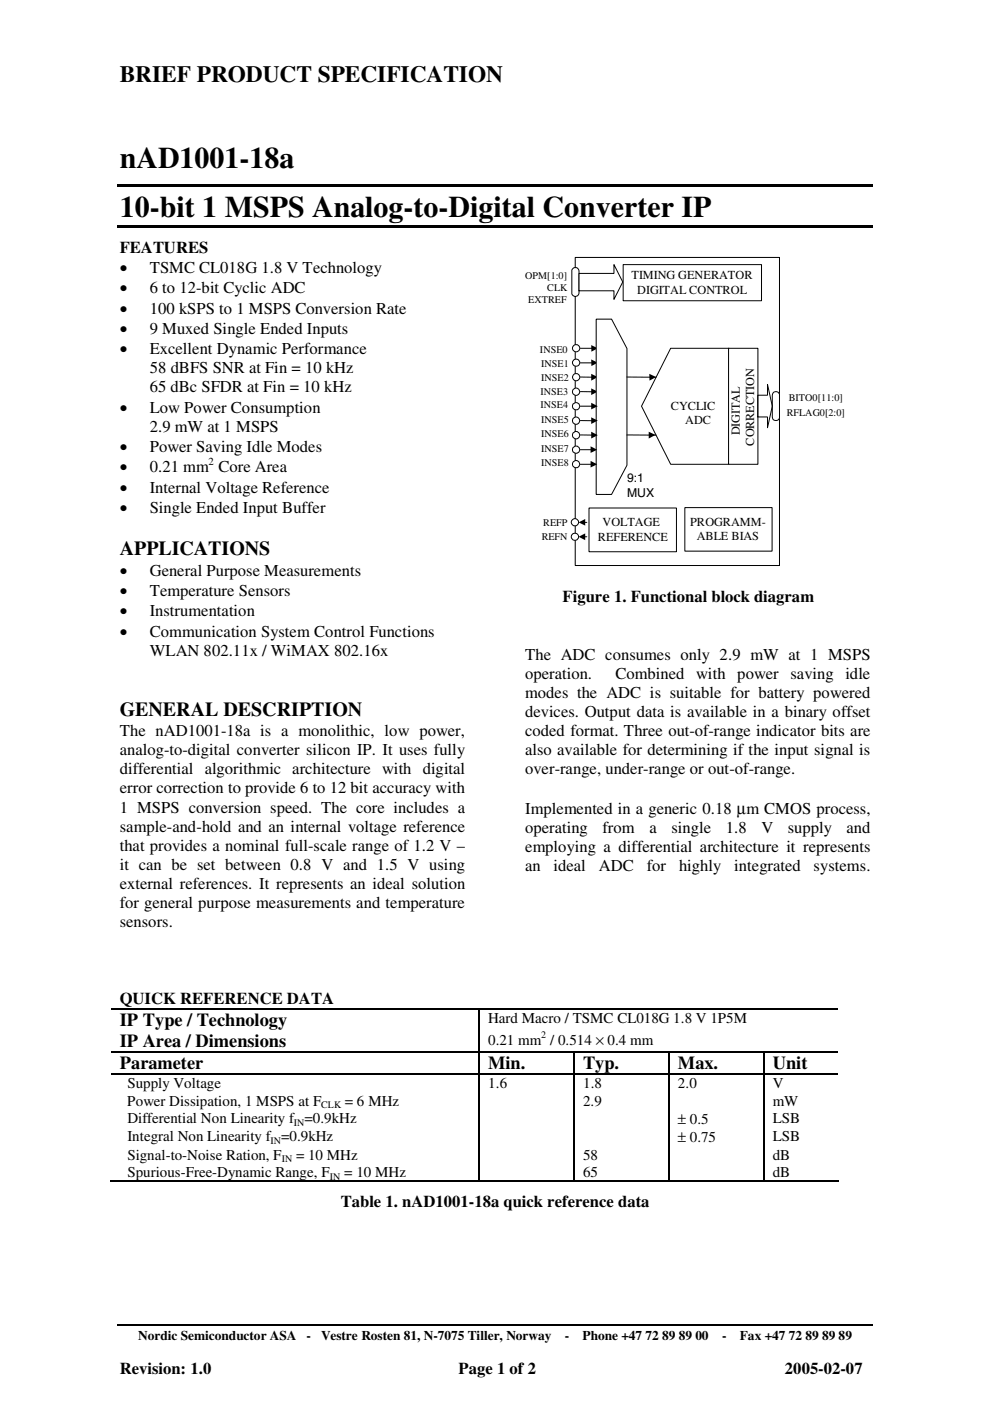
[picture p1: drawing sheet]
<svg xmlns="http://www.w3.org/2000/svg" width="210mm" height="297mm" viewBox="0 0 210 297" stroke-linecap="round" stroke-linejoin="round" font-family="sans-serif">
<defs><g id="words">
<g font-size="6.3">
<text x="25.4" y="35.6">nAD1001-18a</text>
<text x="25.4" y="46">10-bit 1 MSPS Analog-to-Digital Converter IP</text>
</g>
<text font-size="5" x="25.4" y="17.3">BRIEF PRODUCT SPECIFICATION</text>
<g font-size="4.2">
<text x="25.4" y="117.6">APPLICATIONS</text>
<text x="25.4" y="151.9">GENERAL DESCRIPTION</text>
</g>
<g font-size="3.9">
<text x="25.4" y="217.6">IP Type / Technology</text>
<text x="25.4" y="222.1">IP Area / Dimensions</text>
<text x="25.4" y="226.8">Parameter</text>
<text x="103.5" y="226.8">Min.</text>
<text x="123.6" y="226.8">Typ.</text>
<text x="143.7" y="226.8">Max.</text>
<text x="163.9" y="226.8">Unit</text>
</g>
<g font-size="3.5">
<text x="25.4" y="53.6">FEATURES</text>
<text x="25.4" y="57.8">•</text>
<text x="31.7" y="57.8">TSMC CL018G 1.8 V Technology</text>
<text x="25.4" y="62.2">•</text>
<text x="31.7" y="62.2">6 to 12-bit Cyclic ADC</text>
<text x="25.4" y="66.5">•</text>
<text x="25.4" y="70.8">•</text>
<text x="31.7" y="66.5">100 kSPS to 1 MSPS Conversion Rate</text>
<text x="31.7" y="70.8">9 Muxed Single Ended Inputs</text>
<text x="25.4" y="75.1">•</text>
<text x="31.7" y="75.1">Excellent Dynamic Performance</text>
<text x="31.7" y="79.1">58 dBFS SNR at Fin = 10 kHz</text>
<text x="31.7" y="83.2">65 dBc SFDR at Fin = 10 kHz</text>
<text x="25.4" y="87.5">•</text>
<text x="31.7" y="87.5">Low Power Consumption</text>
<text x="25.4" y="95.9">•</text>
<text x="31.7" y="91.5">2.9 mW at 1 MSPS</text>
<text x="31.7" y="95.9">Power Saving Idle Modes</text>
<text x="25.4" y="100.2">•</text>
<text x="31.7" y="100.2">0.21 mm Core Area</text>
<text x="25.4" y="104.5">•</text>
<text x="31.7" y="104.5">Internal Voltage Reference</text>
<text x="25.4" y="108.8">•</text>
<text x="31.7" y="108.8">Single Ended Input Buffer</text>
<text x="25.4" y="122">•</text>
<text x="31.7" y="122">General Purpose Measurements</text>
<text x="25.4" y="126.3">•</text>
<text x="25.4" y="130.7">•</text>
<text x="31.7" y="126.3">Temperature Sensors</text>
<text x="31.7" y="130.7">Instrumentation</text>
<text x="119.3" y="127.7">Figure 1. Functional block diagram</text>
<text x="25.4" y="135">•</text>
<text x="31.7" y="135">Communication System Control Functions</text>
<text x="31.7" y="139">WLAN 802.11x / WiMAX 802.16x</text>
<text x="111.3" y="139.8">The ADC consumes only 2.9 mW at 1 MSPS</text>
<text x="111.3" y="143.9">operation.</text>
<text x="130.5" y="143.9">Combined</text>
<text x="147.6" y="143.9">with</text>
<text x="156.3" y="143.9">power</text>
<text x="167.6" y="143.9">saving idle</text>
<text x="111.3" y="147.9">modes the ADC is suitable for battery powered</text>
<text x="111.3" y="152">devices. Output data is available in a binary offset</text>
<text x="25.4" y="156.1">The nAD1001-18a is a monolithic, low power,</text>
<text x="25.4" y="160.1">analog-to-digital converter silicon IP. It uses fully</text>
<text x="111.3" y="156.1">coded format. Three out-of-range indicator bits are</text>
<text x="111.3" y="160.1">also available for determining if the input signal is</text>
<text x="25.4" y="164.2">differential algorithmic architecture with digital</text>
<text x="111.3" y="164.2">over-range, under-range or out-of-range.</text>
<text x="25.4" y="168.2">error correction to provide 6 to 12 bit accuracy with</text>
<text x="25.4" y="172.3">1 MSPS conversion speed. The core includes a</text>
<text x="111.3" y="172.6">Implemented in a generic 0.18 µm CMOS process,</text>
<text x="25.4" y="176.3">sample-and-hold and an internal voltage reference</text>
<text x="111.3" y="176.6">operating</text>
<text x="127.7" y="176.6">from</text>
<text x="137.7" y="176.6">a</text>
<text x="142.3" y="176.6">single</text>
<text x="153.9" y="176.6">1.8</text>
<text x="161.4" y="176.6">V</text>
<text x="167.1" y="176.6">supply</text>
<text x="179.5" y="176.6">and</text>
<text x="25.4" y="180.4">that provides a nominal full-scale range of 1.2 V –</text>
<text x="25.4" y="184.5">it can be set between 0.8 V and 1.5 V using</text>
<text x="111.3" y="180.6">employing a differential architecture it represents</text>
<text x="111.3" y="184.7">an</text>
<text x="117.3" y="184.7">ideal</text>
<text x="127" y="184.7">ADC</text>
<text x="137.1" y="184.7">for</text>
<text x="144" y="184.7">highly</text>
<text x="155.7" y="184.7">integrated</text>
<text x="172.5" y="184.7">systems.</text>
<text x="25.4" y="188.5">external references. It represents an ideal solution</text>
<text x="25.4" y="192.5">for general purpose measurements and temperature</text>
<text x="25.4" y="196.6">sensors.</text>
<text x="25.4" y="212.9">QUICK REFERENCE DATA</text>
<text x="72.3" y="255.9">Table 1. nAD1001-18a quick reference data</text>
<text x="25.4" y="291.2">Revision: 1.0</text>
<text x="97.2" y="291.2">Page 1 of 2</text>
<text x="166.4" y="291.2">2005-02-07</text>
</g>
<g font-size="3.2">
<text x="103.5" y="216.8">Hard Macro / TSMC CL018G 1.8 V 1P5M</text>
<text x="103.5" y="221.5">0.21 mm / 0.514 × 0.4 mm</text>
<text x="27" y="230.8">Supply Voltage</text>
<text x="103.5" y="230.8">1.6</text>
<text x="123.6" y="230.8">1.8</text>
<text x="143.7" y="230.8">2.0</text>
<text x="163.9" y="230.8">V</text>
<text x="27" y="234.5">Power Dissipation, 1 MSPS at F</text>
<text x="27" y="238.1">Differential Non Linearity f =0.9kHz</text>
<text x="73.1" y="234.5">= 6 MHz</text>
<text x="123.6" y="234.5">2.9</text>
<text x="143.7" y="238.3">± 0.5</text>
<text x="163.8" y="234.5">mW</text>
<text x="163.8" y="238.1">LSB</text>
<text x="27" y="242">Integral Non Linearity f =0.9kHz</text>
<text x="27" y="245.9">Signal-to-Noise Ration, F</text>
<text x="62.8" y="245.9">= 10 MHz</text>
<text x="123.6" y="245.9">58</text>
<text x="143.7" y="242.2">± 0.75</text>
<text x="163.8" y="245.9">dB</text>
<text x="163.8" y="242">LSB</text>
<text x="27" y="249.5">Spurious-Free-Dynamic Range, F</text>
<text x="73" y="249.5">= 10 MHz</text>
<text x="123.6" y="249.5">65</text>
<text x="163.8" y="249.5">dB</text>
</g>
<g font-size="2.8">
<text x="29.3" y="284.1">Nordic Semiconductor ASA</text>
<text x="65" y="284.1">-</text>
<text x="68.1" y="284.1">Vestre Rosten 81, N-7075 Tiller, Norway</text>
<text x="119.8" y="284.1">-</text>
<text x="123.5" y="284.1">Phone +47 72 89 89 00</text>
<text x="153.1" y="284.1">-</text>
<text x="156.9" y="284.1">Fax +47 72 89 89 89</text>
</g>
<g font-size="2.6">
<text x="133.9" y="59.2">TIMING GENERATOR</text>
<text x="135.1" y="62.3">DIGITAL CONTROL</text>
<text x="142.2" y="86.9">CYCLIC</text>
<text x="145.3" y="90">ADC</text>
<text x="156.9" y="92.3" transform="rotate(-90 156.9 92.3)">DIGITAL</text>
<text x="159.9" y="94.5" transform="rotate(-90 159.9 94.5)">CORRECTION</text>
<text x="133" y="105.3">MUX</text>
<text x="133" y="102.3">9:1</text>
<text x="127.8" y="111.6">VOLTAGE</text>
<text x="146.3" y="111.5">PROGRAMM-</text>
<text x="126.7" y="114.7">REFERENCE</text>
<text x="147.7" y="114.6">ABLE BIAS</text>
</g>
<text font-size="2.3" x="44.2" y="98.6">2</text>
<g font-size="2.2">
<text x="111.3" y="59.2">OPM[1:0]</text>
<text x="112" y="64.1">EXTREF</text>
<text x="116" y="61.8">CLK</text>
<text x="114.5" y="74.8">INSE0</text>
<text x="114.7" y="77.8">INSE1</text>
<text x="114.6" y="83.7">INSE3</text>
<text x="114.7" y="80.9">INSE2</text>
<text x="114.6" y="86.5">INSE4</text>
<text x="114.7" y="89.6">INSE5</text>
<text x="166.8" y="88.2">RFLAG0[2:0]</text>
<text x="167.2" y="85.1">BITO0[11:0]</text>
<text x="114.7" y="92.7">INSE6</text>
<text x="114.7" y="95.8">INSE7</text>
<text x="114.7" y="98.8">INSE8</text>
<text x="115.2" y="111.5">REFP</text>
<text x="114.9" y="114.6">REFN</text>
</g>
<g font-size="2.1">
<text x="114.8" y="220.1">2</text>
<text x="62.3" y="238.6">IN</text>
<text x="68.1" y="235">CLK</text>
<text x="57.4" y="242.5">IN</text>
<text x="59.7" y="246.4">IN</text>
<text x="69.9" y="250.1">IN</text>
</g>
</g></defs>
<path d="M24.9 39.2h160.2v.5h-160.2zM24.9 47.7h160.2v.5h-160.2z" fill="#000"/>
<path d="M24.9 281h160.2" fill="none" stroke="#000" stroke-width=".25"/>
<g fill="#fff" stroke="#000" stroke-width=".21">
<path d="M142.2 73.8h12.4v24.6h-12.4l-6.2-12.3z" fill-rule="evenodd"/>
<path d="M154.5 73.8h6.2v24.6h-6.2z" fill-rule="evenodd"/>
</g>
<path d="M122 54.6h43.3v65.3h-43.3z" fill="none" stroke="#000" stroke-width=".21"/>
<path d="M121.5 56.9l.3-.2 .7 .2 .3 .6v4.6l-.3 .6-.5 .2-.5-.2-.3-.4v-5.1z" fill-rule="evenodd" fill="#fff" stroke="#000" stroke-width=".21"/>
<path d="M122.8 58h7.4v-1.9l1.8 3.7-1.8 3.7v-1.8h-7.4z" fill-rule="evenodd" fill="#fff"/>
<path d="M122.8 58h7.4v-1.9l1.8 3.7-1.8 3.7v-1.8h-7.4z" fill="none" stroke="#000" stroke-width=".21"/>
<g fill="#fff" stroke="#000" stroke-width=".21">
<path d="M132.1 56.1h29.4v7.7h-29.4z" fill-rule="evenodd"/>
<circle cx="122.1" cy="73.8" r=".77"/>
<circle cx="122.1" cy="83.1" r=".77"/>
</g>
<path d="M125.3 82.4l1.4 .6-1.4 .7z" fill="#000"/>
<g fill="#fff" stroke="#000" stroke-width=".21">
<circle cx="122.1" cy="76.9" r=".77"/>
<circle cx="122.1" cy="80" r=".77"/>
</g>
<path d="M125.3 79.3l1.4 .6-1.4 .8zM125.3 76.2l1.4 .7-1.3 .7zM125.3 73.2l1.4 .6-1.3 .8z" fill="#000"/>
<g fill="#fff" stroke="#000" stroke-width=".21">
<path d="M124.9 107.7h18.5v9.3h-18.5z" fill-rule="evenodd"/>
<path d="M145.2 107.6h18.5v9.3h-18.5z" fill-rule="evenodd"/>
<path d="M164 83.2l.3-.1a.8 .8 0 0 1 1 .5v5a.78 .78 0 0 1-.9 .6 .78 .78 0 0 1-.7-.8v-4.6z" fill-rule="evenodd"/>
</g>
<path d="M162.7 81.5l1 4.6-1 4.6v-2.3h-2v-4.6h2z" fill="none" stroke="#000" stroke-width=".21"/>
<path d="M126.4 67.7h3.3l3.2 6.2v24.8l-3.2 6.1h-3.3z" fill-rule="evenodd" fill="#fff" stroke="#000" stroke-width=".21"/>
<path d="M132.9 79.9l6.2 .1M132.9 92.2l6.2 .1" fill="none" stroke="#000" stroke-width=".21"/>
<g fill="#fff" stroke="#000" stroke-width=".21">
<circle cx="122.1" cy="86.1" r=".77"/>
<circle cx="122.1" cy="89.2" r=".77"/>
<circle cx="122.2" cy="92.3" r=".78"/>
<circle cx="122.1" cy="95.3" r=".76"/>
<circle cx="122.1" cy="98.4" r=".77"/>
</g>
<path d="M137.7 79.3l1.4 .6-1.4 .8zM125.2 94.6l1.4 .7-1.4 .7zM125.2 97.7l1.4 .7-1.4 .7zM125.3 85.4l1.4 .7-1.4 .7zM125.3 88.5l1.4 .7-1.4 .7zM125.3 91.5l1.4 .8-1.4 .7zM137.5 91.5l1.5 .7-1.5 .8z" fill="#000"/>
<path d="M123.1 79.9l3.1 .1M123.1 73.8h3.1M123.1 76.9h3.1M123.1 98.4h3.1M123.1 95.3h3.1M123.1 92.2l3.1 .1M123.1 89.2h3.1M123.1 86.1h3.1M123.1 83l3.1 .1" fill="none" stroke="#000" stroke-width=".21"/>
<g fill="#fff" stroke="#000" stroke-width=".21">
<circle cx="121.9" cy="110.7" r=".77"/>
<circle cx="121.9" cy="113.8" r=".77"/>
</g>
<path d="M123.9 110.8h.5M123.9 113.8h.5" fill="none" stroke="#000" stroke-width=".21"/>
<path d="M122.7 110.8l1.4-.8v1.4zM122.7 113.8l1.4-.7v1.4z" fill="#000"/>
<g fill="none" stroke="#000" stroke-width=".25">
<path d="M23.5 213.8h78M101.6 214v8.9M101.7 213.8h76M23.5 223h78M23.5 227.8h78M101.6 223.2v4.4M101.6 227.9v22.4M101.7 223h19.9M101.7 227.8h19.9M121.7 223.2v4.4M121.7 227.9v22.4M121.8 223h19.9"/>
<path d="M121.8 227.8h19.9M141.8 223.2v4.4M141.8 227.9v22.4M141.9 223h19.9M141.9 227.8h19.9M161.9 223.2v4.4M161.9 227.9v22.4M162.1 223h15.6M162.1 227.8h15.6M23.2 250.4h78.3M101.7 250.4h19.9M121.8 250.4h19.9"/>
<path d="M141.9 250.4h19.9M162.1 250.4h15.7"/>
</g>
<g fill="#000">
<path d="M101.5 213.7h.2v.3h-.2zM101.5 222.9h.2v.3h-.2zM101.5 227.6h.2v.3h-.2zM121.6 222.9h.2v.3h-.2zM121.6 227.6h.2v.3h-.2zM141.7 222.9h.2v.3h-.2zM141.7 227.6h.2v.3h-.2zM161.8 222.9h.3v.3h-.3zM161.8 227.6h.3v.3h-.3zM101.5 250.3h.2v.2h-.2zM121.6 250.3h.2v.2h-.2zM141.7 250.3h.2v.2h-.2z"/>
<path d="M161.8 250.3h.3v.2h-.3z"/>
</g>
<use href="#words"/>
</svg>
